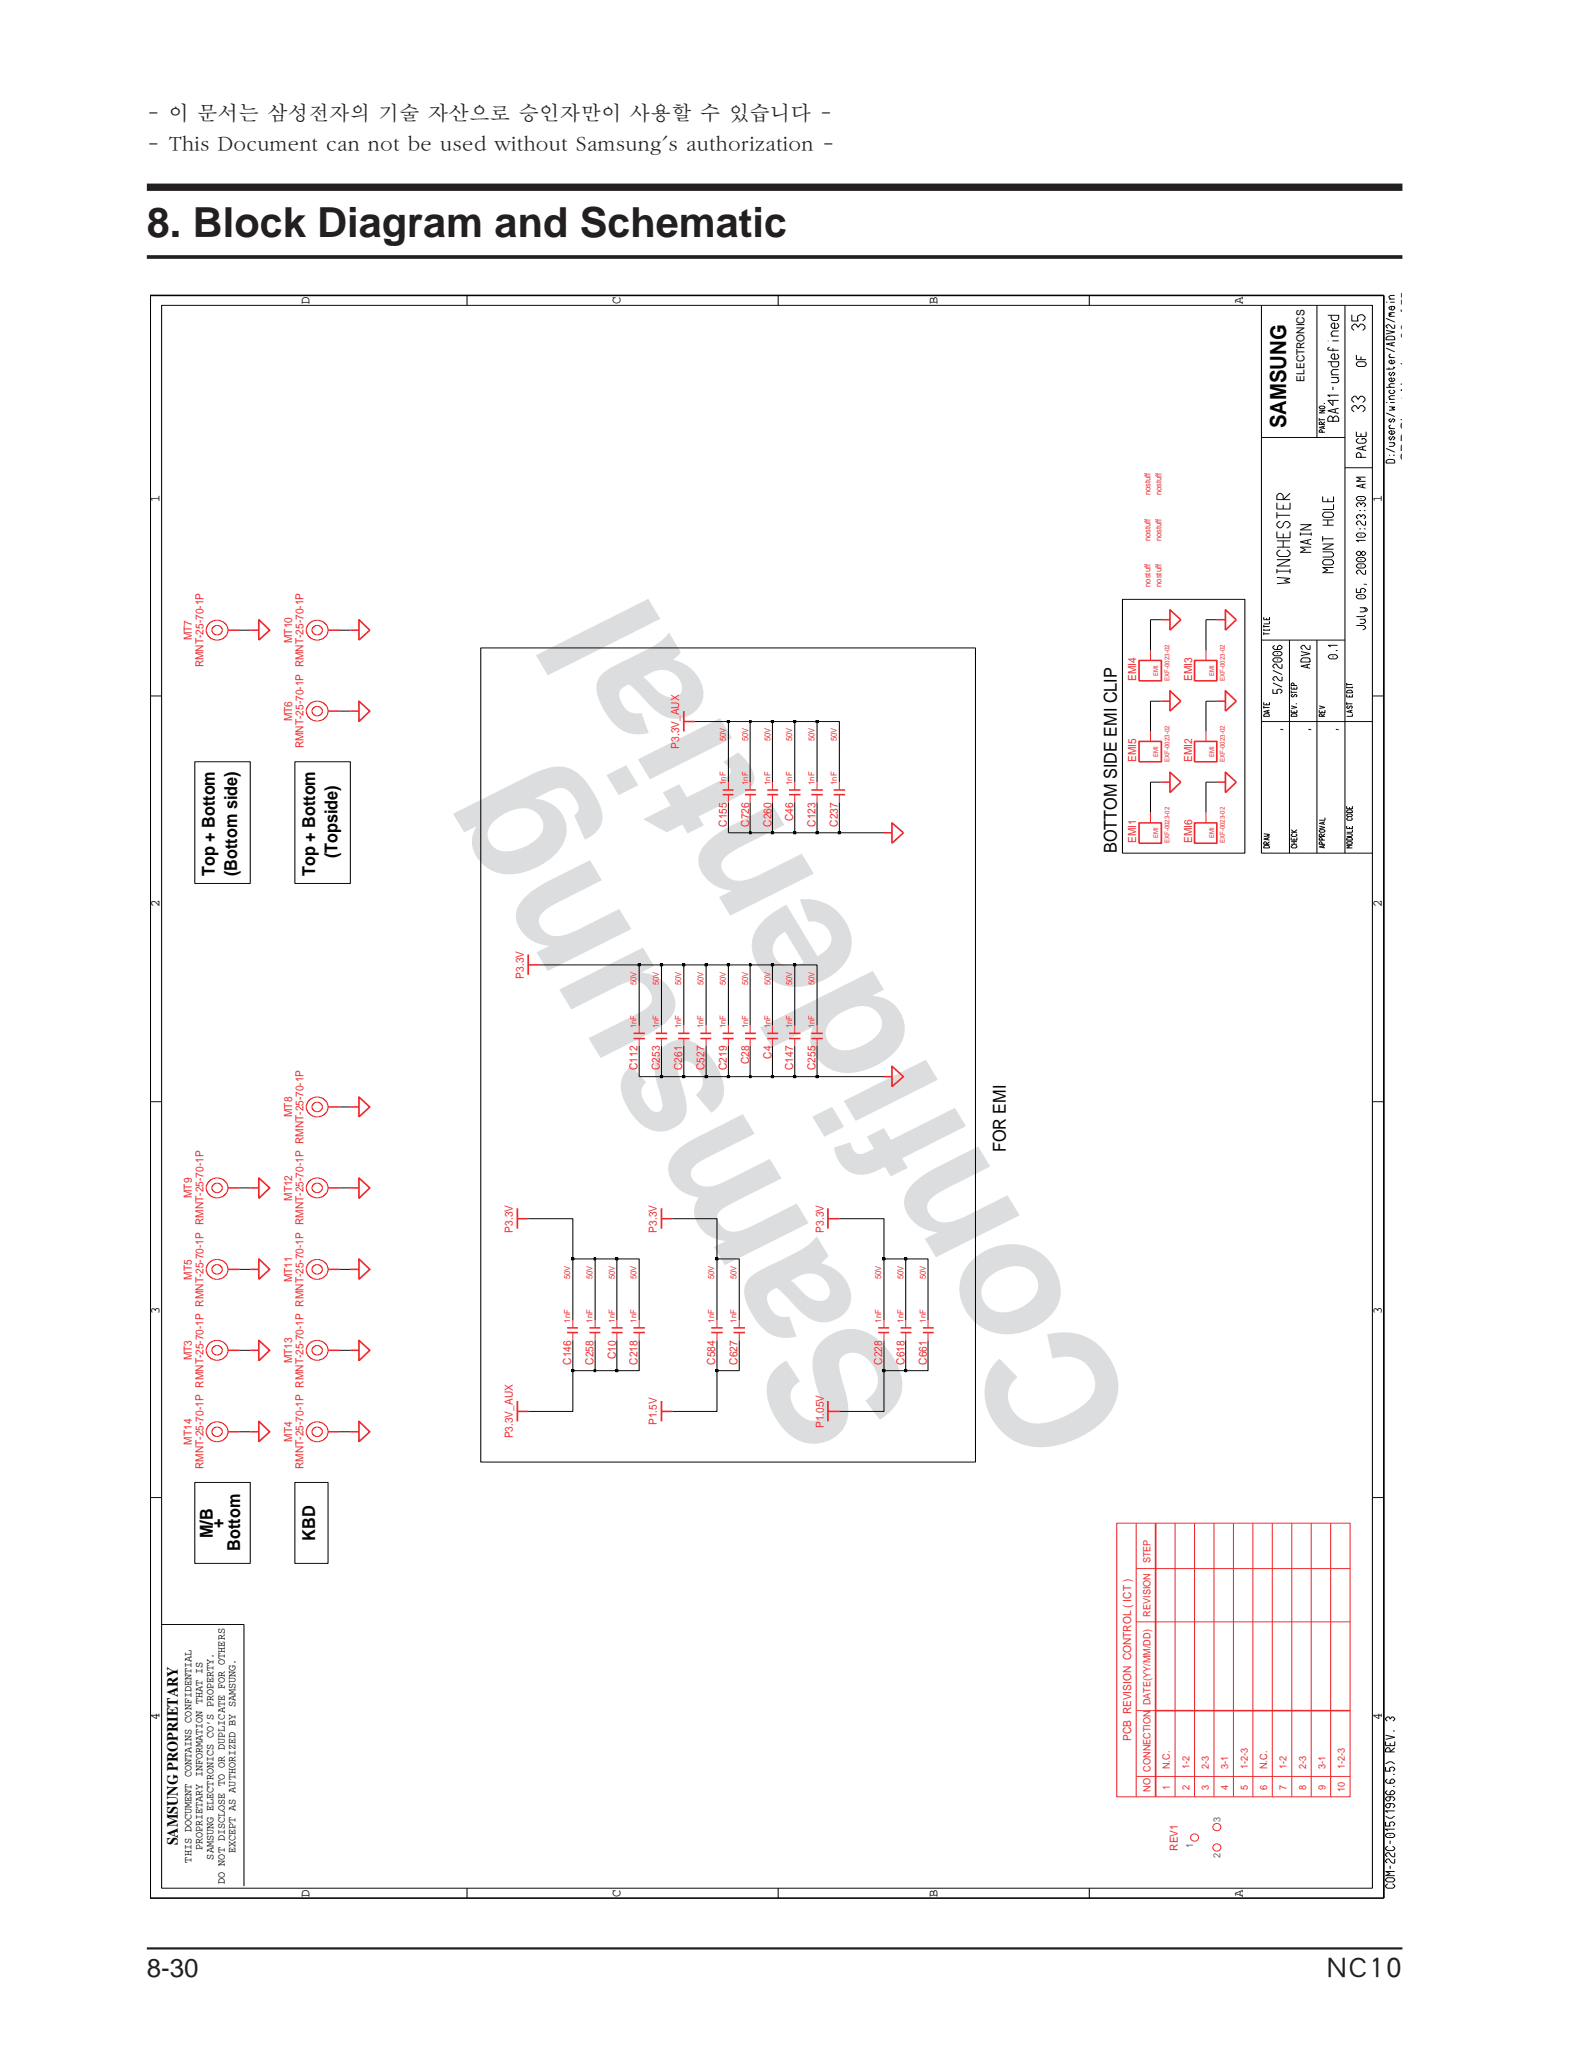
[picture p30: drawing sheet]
<svg xmlns="http://www.w3.org/2000/svg" width="216mm" height="280mm" viewBox="0 0 216 280" stroke-linecap="round" stroke-linejoin="round" font-family="sans-serif">
<defs><g id="words">
<g font-size="23.9" fill="#dcdddf">
<text x="125.2" y="191.6" transform="rotate(-121 125.2 191.6)">Samsung</text>
<text x="155.3" y="192.7" transform="rotate(-121 155.3 192.7)">Confidential</text>
</g>
<text font-size="5.6" fill="#231f20" x="20" y="32.3">8. Block Diagram and Schematic</text>
<g font-size="3.5" fill="#231f20">
<text x="20" y="269.2">8-30</text>
<text x="180.6" y="269">NC10</text>
</g>
<text font-size="3" fill="#030303" x="175.2" y="58.3" transform="rotate(-90 175.2 58.3)">SAMSUNG</text>
<g font-size="2.8" fill="#231f20">
<text x="20" y="16.3">- 이 문서는 삼성전자의 기술 자산으로 승인자만이 사용할 수 있습니다 -</text>
<text x="20" y="20.5">- This Document can not be used without Samsung's authorization -</text>
</g>
<g font-size="2.4" fill="#030303">
<text x="29.3" y="119.3" transform="rotate(-90 29.3 119.3)">Top + Bottom</text>
<text x="32.3" y="119.3" transform="rotate(-90 32.3 119.3)">(Bottom side)</text>
<text x="42.9" y="119.3" transform="rotate(-90 42.9 119.3)">Top + Bottom</text>
<text x="45.9" y="116.9" transform="rotate(-90 45.9 116.9)">(Topside)</text>
<text x="152.1" y="116.2" transform="rotate(-90 152.1 116.2)">BOTTOM SIDE EMI CLIP</text>
<text x="137" y="156.9" transform="rotate(-90 137 156.9)">FOR EMI</text>
<text x="29" y="209.5" transform="rotate(-90 29 209.5)">M/B</text>
<text x="30.4" y="208.1" transform="rotate(-90 30.4 208.1)">+</text>
<text x="42.9" y="209.9" transform="rotate(-90 42.9 209.9)">KBD</text>
<text x="32.7" y="211.2" transform="rotate(-90 32.7 211.2)">Bottom</text>
</g>
<text font-size="2.1" fill="#030303" x="24.2" y="251.3" transform="rotate(-90 24.2 251.3)">SAMSUNG PROPRIETARY</text>
<text font-size="1.9" fill="#231f20" x="192.2" y="62.7" transform="rotate(-90 192.2 62.7)">SRP Sheet Number: 30 of 55</text>
<g font-size="1.8" fill="#030303">
<text x="42.2" y="41.4" transform="rotate(-90 42.2 41.4)">D</text>
<text x="84.5" y="41.4" transform="rotate(-90 84.5 41.4)">C</text>
<text x="127.7" y="41.4" transform="rotate(-90 127.7 41.4)">B</text>
<text x="169.3" y="41.4" transform="rotate(-90 169.3 41.4)">A</text>
<text x="21.7" y="68.3" transform="rotate(-90 21.7 68.3)">1</text>
<text x="188.2" y="68.3" transform="rotate(-90 188.2 68.3)">1</text>
<text x="21.7" y="123.6" transform="rotate(-90 21.7 123.6)">2</text>
<text x="188.2" y="123.6" transform="rotate(-90 188.2 123.6)">2</text>
<text x="21.7" y="178.9" transform="rotate(-90 21.7 178.9)">3</text>
<text x="188.2" y="178.9" transform="rotate(-90 188.2 178.9)">3</text>
<text x="21.7" y="234.2" transform="rotate(-90 21.7 234.2)">4</text>
<text x="188.2" y="234.2" transform="rotate(-90 188.2 234.2)">4</text>
<text x="42.2" y="258.4" transform="rotate(-90 42.2 258.4)">D</text>
<text x="84.5" y="258.4" transform="rotate(-90 84.5 258.4)">C</text>
<text x="127.7" y="258.4" transform="rotate(-90 127.7 258.4)">B</text>
<text x="169.3" y="258.4" transform="rotate(-90 169.3 258.4)">A</text>
</g>
<g font-size="1.5" fill="#030303">
<text x="177.6" y="52" transform="rotate(-90 177.6 52)">ELECTRONICS</text>
<text x="26.1" y="253.7" transform="rotate(-90 26.1 253.7)">THIS DOCUMENT CONTAINS CONFIDENTIAL</text>
<text x="27.6" y="252" transform="rotate(-90 27.6 252)">PROPRIETARY INFORMATION THAT IS</text>
<text x="29.1" y="253.2" transform="rotate(-90 29.1 253.2)">SAMSUNG ELECTRONICS CO’S PROPERTY.</text>
<text x="30.6" y="256.6" transform="rotate(-90 30.6 256.6)">DO NOT DISCLOSE TO OR DUPLICATE FOR OTHERS</text>
<text x="32.1" y="252.4" transform="rotate(-90 32.1 252.4)">EXCEPT AS AUTHORIZED BY SAMSUNG.</text>
</g>
<g font-size="1.5" fill="#ee292e">
<text x="26.1" y="87.2" transform="rotate(-90 26.1 87.2)">MT7</text>
<text x="39.8" y="87.6" transform="rotate(-90 39.8 87.6)">MT10</text>
<text x="27.7" y="90.9" transform="rotate(-90 27.7 90.9)">RMNT-25-70-1P</text>
<text x="154.7" y="92.7" transform="rotate(-90 154.7 92.7)">EMI4</text>
<text x="162.4" y="92.7" transform="rotate(-90 162.4 92.7)">EMI3</text>
<text x="39.8" y="98.2" transform="rotate(-90 39.8 98.2)">MT6</text>
<text x="41.3" y="101.9" transform="rotate(-90 41.3 101.9)">RMNT-25-70-1P RMNT-25-70-1P</text>
<text x="92.5" y="102" transform="rotate(-90 92.5 102)">P3.3V_AUX</text>
<text x="154.7" y="103.7" transform="rotate(-90 154.7 103.7)">EMI5</text>
<text x="162.4" y="103.7" transform="rotate(-90 162.4 103.7)">EMI2</text>
<text x="99" y="112.6" transform="rotate(-90 99 112.6)">C155</text>
<text x="102" y="112.6" transform="rotate(-90 102 112.6)">C726</text>
<text x="105.1" y="112.6" transform="rotate(-90 105.1 112.6)">C260</text>
<text x="108" y="111.8" transform="rotate(-90 108 111.8)">C46</text>
<text x="111" y="112.6" transform="rotate(-90 111 112.6)">C123</text>
<text x="114.1" y="112.6" transform="rotate(-90 114.1 112.6)">C237</text>
<text x="154.7" y="114.8" transform="rotate(-90 154.7 114.8)">EMI1</text>
<text x="162.4" y="114.8" transform="rotate(-90 162.4 114.8)">EMI6</text>
<text x="71.3" y="133.3" transform="rotate(-90 71.3 133.3)">P3.3V</text>
<text x="86.8" y="145.7" transform="rotate(-90 86.8 145.7)">C112</text>
<text x="89.9" y="145.7" transform="rotate(-90 89.9 145.7)">C253</text>
<text x="92.9" y="145.7" transform="rotate(-90 92.9 145.7)">C261</text>
<text x="95.9" y="145.7" transform="rotate(-90 95.9 145.7)">C527</text>
<text x="99" y="145.7" transform="rotate(-90 99 145.7)">C219</text>
<text x="102" y="145" transform="rotate(-90 102 145)">C28</text>
<text x="105.1" y="144.2" transform="rotate(-90 105.1 144.2)">C4</text>
<text x="108" y="145.7" transform="rotate(-90 108 145.7)">C147</text>
<text x="111" y="145.7" transform="rotate(-90 111 145.7)">C255</text>
<text x="39.8" y="152.1" transform="rotate(-90 39.8 152.1)">MT8</text>
<text x="26.1" y="163.2" transform="rotate(-90 26.1 163.2)">MT9</text>
<text x="39.8" y="163.5" transform="rotate(-90 39.8 163.5)">MT12</text>
<text x="69.8" y="167.9" transform="rotate(-90 69.8 167.9)">P3.3V</text>
<text x="89.5" y="167.9" transform="rotate(-90 89.5 167.9)">P3.3V</text>
<text x="112.2" y="167.9" transform="rotate(-90 112.2 167.9)">P3.3V</text>
<text x="26.1" y="174.3" transform="rotate(-90 26.1 174.3)">MT5</text>
<text x="39.8" y="174.6" transform="rotate(-90 39.8 174.6)">MT11</text>
<text x="26.1" y="185.3" transform="rotate(-90 26.1 185.3)">MT3</text>
<text x="39.8" y="185.7" transform="rotate(-90 39.8 185.7)">MT13</text>
<text x="77.8" y="185.8" transform="rotate(-90 77.8 185.8)">C146</text>
<text x="80.8" y="185.8" transform="rotate(-90 80.8 185.8)">C258</text>
<text x="83.9" y="185.1" transform="rotate(-90 83.9 185.1)">C10</text>
<text x="86.8" y="185.8" transform="rotate(-90 86.8 185.8)">C218</text>
<text x="97.4" y="185.8" transform="rotate(-90 97.4 185.8)">C584</text>
<text x="100.5" y="185.8" transform="rotate(-90 100.5 185.8)">C627</text>
<text x="120.2" y="185.8" transform="rotate(-90 120.2 185.8)">C228</text>
<text x="123.2" y="185.8" transform="rotate(-90 123.2 185.8)">C618</text>
<text x="126.2" y="185.8" transform="rotate(-90 126.2 185.8)">C661</text>
<text x="26.1" y="196.8" transform="rotate(-90 26.1 196.8)">MT14</text>
<text x="39.8" y="196.4" transform="rotate(-90 39.8 196.4)">MT4</text>
<text x="69.8" y="195.9" transform="rotate(-90 69.8 195.9)">P3.3V_AUX</text>
<text x="89.5" y="194.1" transform="rotate(-90 89.5 194.1)">P1.5V</text>
<text x="112.2" y="194.5" transform="rotate(-90 112.2 194.5)">P1.05V</text>
<text x="27.7" y="200.1" transform="rotate(-90 27.7 200.1)">RMNT-25-70-1P RMNT-25-70-1P RMNT-25-70-1P RMNT-25-70-1P</text>
<text x="41.3" y="200.1" transform="rotate(-90 41.3 200.1)">RMNT-25-70-1P RMNT-25-70-1P RMNT-25-70-1P RMNT-25-70-1P RMNT-25-70-1P</text>
<text x="154" y="237.1" transform="rotate(-90 154 237.1)">PCB REVISION CONTROL ( ICT )</text>
<text x="160.4" y="252.1" transform="rotate(-90 160.4 252.1)">REV1</text>
</g>
<g font-size="1.4" fill="#ee292e">
<text x="156.7" y="212.9" transform="rotate(-90 156.7 212.9)">STEP</text>
<text x="156.7" y="220.2" transform="rotate(-90 156.7 220.2)">REVISION</text>
<text x="156.7" y="232.3" transform="rotate(-90 156.7 232.3)">DATE(YY/MM/DD)</text>
<text x="156.7" y="244" transform="rotate(-90 156.7 244)">NO CONNECTION</text>
<text x="159.3" y="240.9" transform="rotate(-90 159.3 240.9)">N.C.</text>
<text x="159.3" y="243.7" transform="rotate(-90 159.3 243.7)">1</text>
<text x="162" y="240.9" transform="rotate(-90 162 240.9)">1-2</text>
<text x="162" y="243.7" transform="rotate(-90 162 243.7)">2</text>
<text x="164.6" y="243.7" transform="rotate(-90 164.6 243.7)">3</text>
<text x="164.6" y="240.9" transform="rotate(-90 164.6 240.9)">2-3</text>
<text x="167.3" y="243.7" transform="rotate(-90 167.3 243.7)">4</text>
<text x="167.3" y="240.9" transform="rotate(-90 167.3 240.9)">3-1</text>
<text x="169.9" y="243.7" transform="rotate(-90 169.9 243.7)">5</text>
<text x="169.9" y="240.9" transform="rotate(-90 169.9 240.9)">1-2-3</text>
<text x="172.6" y="243.7" transform="rotate(-90 172.6 243.7)">6</text>
<text x="172.6" y="240.9" transform="rotate(-90 172.6 240.9)">N.C.</text>
<text x="175.2" y="243.7" transform="rotate(-90 175.2 243.7)">7</text>
<text x="175.2" y="240.9" transform="rotate(-90 175.2 240.9)">1-2</text>
<text x="177.9" y="243.7" transform="rotate(-90 177.9 243.7)">8</text>
<text x="177.9" y="240.9" transform="rotate(-90 177.9 240.9)">2-3</text>
<text x="180.5" y="243.7" transform="rotate(-90 180.5 243.7)">9</text>
<text x="180.5" y="240.9" transform="rotate(-90 180.5 240.9)">3-1</text>
<text x="183.2" y="244" transform="rotate(-90 183.2 244)">10</text>
<text x="183.2" y="240.9" transform="rotate(-90 183.2 240.9)">1-2-3</text>
</g>
<g font-size="1.4" fill="#2859a8">
<text x="162.5" y="251.7" transform="rotate(-90 162.5 251.7)">1</text>
<text x="166.2" y="248.2" transform="rotate(-90 166.2 248.2)">3</text>
<text x="166.2" y="253" transform="rotate(-90 166.2 253)">2</text>
</g>
<g font-size="1.1" fill="#ee292e">
<text x="156.7" y="67.5" transform="rotate(-90 156.7 67.5)">nostuff</text>
<text x="158.2" y="67.5" transform="rotate(-90 158.2 67.5)">nostuff</text>
<text x="156.7" y="73.7" transform="rotate(-90 156.7 73.7)">nostuff</text>
<text x="158.2" y="73.7" transform="rotate(-90 158.2 73.7)">nostuff</text>
<text x="156.7" y="79.9" transform="rotate(-90 156.7 79.9)">nostuff</text>
<text x="158.2" y="79.9" transform="rotate(-90 158.2 79.9)">nostuff</text>
<text x="98.8" y="101" transform="rotate(-90 98.8 101)">50V</text>
<text x="101.9" y="101" transform="rotate(-90 101.9 101)">50V</text>
<text x="104.9" y="101" transform="rotate(-90 104.9 101)">50V</text>
<text x="107.9" y="101" transform="rotate(-90 107.9 101)">50V</text>
<text x="110.9" y="101" transform="rotate(-90 110.9 101)">50V</text>
<text x="113.9" y="101" transform="rotate(-90 113.9 101)">50V</text>
<text x="98.8" y="106.9" transform="rotate(-90 98.8 106.9)">1nF</text>
<text x="101.9" y="106.9" transform="rotate(-90 101.9 106.9)">1nF</text>
<text x="104.9" y="106.9" transform="rotate(-90 104.9 106.9)">1nF</text>
<text x="107.9" y="106.9" transform="rotate(-90 107.9 106.9)">1nF</text>
<text x="110.9" y="106.9" transform="rotate(-90 110.9 106.9)">1nF</text>
<text x="113.9" y="106.9" transform="rotate(-90 113.9 106.9)">1nF</text>
<text x="86.7" y="134.2" transform="rotate(-90 86.7 134.2)">50V</text>
<text x="89.7" y="134.2" transform="rotate(-90 89.7 134.2)">50V</text>
<text x="92.8" y="134.2" transform="rotate(-90 92.8 134.2)">50V</text>
<text x="95.8" y="134.2" transform="rotate(-90 95.8 134.2)">50V</text>
<text x="98.8" y="134.2" transform="rotate(-90 98.8 134.2)">50V</text>
<text x="101.9" y="134.2" transform="rotate(-90 101.9 134.2)">50V</text>
<text x="104.9" y="134.2" transform="rotate(-90 104.9 134.2)">50V</text>
<text x="107.9" y="134.2" transform="rotate(-90 107.9 134.2)">50V</text>
<text x="110.9" y="134.2" transform="rotate(-90 110.9 134.2)">50V</text>
<text x="86.7" y="140" transform="rotate(-90 86.7 140)">1nF</text>
<text x="89.7" y="140" transform="rotate(-90 89.7 140)">1nF</text>
<text x="92.8" y="140" transform="rotate(-90 92.8 140)">1nF</text>
<text x="95.8" y="140" transform="rotate(-90 95.8 140)">1nF</text>
<text x="98.8" y="140" transform="rotate(-90 98.8 140)">1nF</text>
<text x="101.9" y="140" transform="rotate(-90 101.9 140)">1nF</text>
<text x="104.9" y="140" transform="rotate(-90 104.9 140)">1nF</text>
<text x="107.9" y="140" transform="rotate(-90 107.9 140)">1nF</text>
<text x="110.9" y="140" transform="rotate(-90 110.9 140)">1nF</text>
<text x="77.7" y="174.2" transform="rotate(-90 77.7 174.2)">50V</text>
<text x="80.7" y="174.2" transform="rotate(-90 80.7 174.2)">50V</text>
<text x="83.7" y="174.2" transform="rotate(-90 83.7 174.2)">50V</text>
<text x="86.7" y="174.2" transform="rotate(-90 86.7 174.2)">50V</text>
<text x="97.3" y="174.2" transform="rotate(-90 97.3 174.2)">50V</text>
<text x="100.3" y="174.2" transform="rotate(-90 100.3 174.2)">50V</text>
<text x="120" y="174.2" transform="rotate(-90 120 174.2)">50V</text>
<text x="123.1" y="174.2" transform="rotate(-90 123.1 174.2)">50V</text>
<text x="126.1" y="174.2" transform="rotate(-90 126.1 174.2)">50V</text>
<text x="77.7" y="180.1" transform="rotate(-90 77.7 180.1)">1nF</text>
<text x="80.7" y="180.1" transform="rotate(-90 80.7 180.1)">1nF</text>
<text x="83.7" y="180.1" transform="rotate(-90 83.7 180.1)">1nF</text>
<text x="86.7" y="180.1" transform="rotate(-90 86.7 180.1)">1nF</text>
<text x="97.3" y="180.1" transform="rotate(-90 97.3 180.1)">1nF</text>
<text x="100.3" y="180.1" transform="rotate(-90 100.3 180.1)">1nF</text>
<text x="120" y="180.1" transform="rotate(-90 120 180.1)">1nF</text>
<text x="123.1" y="180.1" transform="rotate(-90 123.1 180.1)">1nF</text>
<text x="126.1" y="180.1" transform="rotate(-90 126.1 180.1)">1nF</text>
</g>
<g font-size=".9" fill="#ee292e">
<text x="157.7" y="92" transform="rotate(-90 157.7 92)">EMI</text>
<text x="159.3" y="92.7" transform="rotate(-90 159.3 92.7)">EXF-0023-02</text>
<text x="165.4" y="92" transform="rotate(-90 165.4 92)">EMI</text>
<text x="166.8" y="92.7" transform="rotate(-90 166.8 92.7)">EXF-0023-02</text>
<text x="157.7" y="103.1" transform="rotate(-90 157.7 103.1)">EMI</text>
<text x="159.3" y="103.7" transform="rotate(-90 159.3 103.7)">EXF-0023-02</text>
<text x="165.4" y="103.1" transform="rotate(-90 165.4 103.1)">EMI</text>
<text x="166.8" y="103.7" transform="rotate(-90 166.8 103.7)">EXF-0023-02</text>
<text x="157.7" y="114.2" transform="rotate(-90 157.7 114.2)">EMI</text>
<text x="159.3" y="114.8" transform="rotate(-90 159.3 114.8)">EXF-0023-02</text>
<text x="165.4" y="114.2" transform="rotate(-90 165.4 114.2)">EMI</text>
<text x="166.8" y="114.8" transform="rotate(-90 166.8 114.8)">EXF-0023-02</text>
</g>
</g></defs>
<path d="M20 265.3h171" fill="none" stroke="#231f20" stroke-width=".3"/>
<path d="M20 25.5h171" fill="none" stroke="#231f20" stroke-width="1" stroke-linecap="butt"/>
<path d="M20 35h171" fill="none" stroke="#231f20" stroke-width=".5"/>
<path d="M20 40h170.9v220.9h-170.9z" fill="#fff"/>
<g fill="none" stroke="#ee292e" stroke-width=".14">
<path d="M28.3 85l.4-.3 .6-.2h.8l.7 .5 .2 .5v.6l-.2 .5-.3 .3-.6 .3h-.6l-.6-.2-.4-.4-.1-.3a1.1 1.1 0 0 1 0-1.1h.1zM28.9 85.5l.4-.3h.5l.5 .4v.4l-.3 .4-.7 .1-.4-.5zM42 96.1l.3-.4 .6-.2 .8 .1 .7 .5 .2 .5h.1v.5h-.1l-.2 .5-.3 .3-.6 .3h-.6l-.6-.2-.3-.4-.1-.3a1.1 1.1 0 0 1 0-1.1h.1zM42 85l.3-.3 .6-.2h.8l.7 .5 .2 .5h.1v.6h-.1l-.2 .5-.3 .3-.6 .3h-.6l-.6-.2-.3-.4-.1-.3a1.1 1.1 0 0 1 0-1.1h.1zM42.6 96.5l.4-.3h.4l.5 .4v.5l-.3 .3-.6 .1-.5-.4zM42.6 85.5l.4-.3h.4l.5 .4v.4l-.3 .4-.6 .1-.5-.5zM155.1 92.7h.1M156.7 88.6v1.3M156.7 99.6v1.4M162.7 92.7h.1M164.2 88.6v1.3M164.2 99.6v1.4"/>
<path d="M99.2 106.5v1.1M99.2 108.2v1.1M102.2 106.5v1.1M102.2 108.2v1.1M105.2 106.5v1.1M105.2 108.2v1.1M108.2 106.5v1.1M108.2 108.2v1.1M111.3 106.5v1.1M111.3 108.2v1.1M114.3 106.5v1.1M114.3 108.2v1.1"/>
<path d="M155.1 103.7h.1M155.1 114.8h.1M156.7 110.6v1.5M162.7 103.7h.1M162.7 114.8h.1M164.2 110.6v1.5M87.1 139.7v1M90.1 139.7v1M93.1 139.7v1M96.2 139.7v1M99.2 139.7v1M102.2 139.7v1"/>
<path d="M105.2 139.7v1M108.2 139.7v1M111.3 139.7v1M42 150l.3-.4 .6-.2 .8 .1 .7 .5 .2 .5h.1v.5h-.1l-.2 .5-.3 .3-.6 .3h-.6l-.6-.2-.3-.4-.1-.2a1.1 1.1 0 0 1 0-1.2h.1zM42.6 150.4l.4-.3h.4l.5 .4v.5l-.3 .3-.6 .1-.5-.4zM87.1 141.4v1M90.1 141.4v1M93.1 141.4v1M96.2 141.4v1M99.2 141.4v1M102.2 141.4v1M105.2 141.4v1"/>
<path d="M108.2 141.4v1M111.3 141.4v1M28.3 161l.4-.4 .6-.2 .8 .1 .7 .5 .2 .5v.6l-.2 .5-.3 .2-.6 .3h-.6l-.6-.2-.4-.3-.1-.3a1.1 1.1 0 0 1 0-1.2h.1zM28.3 172.1l.4-.4 .6-.2 .8 .1 .7 .5 .2 .5v.6l-.2 .5-.3 .2-.6 .3h-.6l-.6-.2-.4-.3-.1-.3a1.1 1.1 0 0 1 0-1.2h.1zM28.9 161.4l.4-.3h.5l.5 .5v.4l-.3 .3-.7 .1-.4-.4zM28.9 172.5l.4-.3h.5l.4 .3 .1 .6-.5 .4h-.5l-.4-.4zM42 161l.3-.4 .6-.2 .8 .1 .7 .5 .2 .5h.1v.6h-.1l-.2 .5-.3 .2-.6 .3h-.6l-.6-.2-.3-.3-.1-.3a1.1 1.1 0 0 1 0-1.2h.1zM42 172.1l.3-.4 .6-.2 .8 .1 .7 .5 .2 .5h.1v.6h-.1l-.2 .5-.3 .2-.6 .3h-.6l-.6-.2-.3-.3-.1-.3a1.1 1.1 0 0 1 0-1.2h.1zM42.6 161.4l.4-.3h.4l.5 .5v.4l-.3 .3-.6 .1-.5-.4zM42.6 172.5l.4-.3h.4l.4 .3 .1 .6-.5 .4h-.4l-.5-.4zM78 179.8v1M81.1 179.8v1"/>
<path d="M84 179.8v1M87.1 179.8v1M97.6 179.8v1M100.7 179.8v1M120.4 179.8v1M123.3 179.8v1M126.4 179.8v1M28.3 194.2l.4-.3 .6-.3 .8 .1 .7 .5 .2 .5v.6l-.2 .5-.3 .3-.6 .2h-.6l-.6-.2-.4-.3-.1-.3a1.1 1.1 0 0 1 0-1.2h.1zM28.3 183.1l.4-.3 .6-.3 .8 .1 .7 .5 .2 .5v.6l-.2 .5-.3 .3-.6 .2h-.6l-.6-.2-.4-.3-.1-.3a1.1 1.1 0 0 1 0-1.1h.1zM28.9 194.6l.4-.3h.5l.5 .5v.4l-.3 .4h-.7l-.4-.4zM28.9 183.5l.4-.2h.5l.4 .2 .1 .6-.5 .4h-.5l-.4-.4zM42 194.2l.3-.3 .6-.3 .8 .1 .7 .5 .2 .5h.1v.6h-.1l-.2 .5-.3 .3-.6 .2h-.6l-.6-.2-.3-.3-.1-.3a1.1 1.1 0 0 1 0-1.2h.1z"/>
<path d="M42 183.1l.3-.3 .6-.3 .8 .1 .7 .5 .2 .5h.1v.6h-.1l-.2 .5-.3 .3-.6 .2h-.6l-.6-.2-.3-.3-.1-.3a1.1 1.1 0 0 1 0-1.1h.1zM42.6 194.6l.4-.3h.4l.5 .5v.4l-.3 .4h-.6l-.5-.4zM42.6 183.5l.4-.2h.4l.4 .2 .1 .6-.5 .4h-.4l-.5-.4zM78 181.5v1M81.1 181.5v1M84 181.5v1M87.1 181.5v1M97.6 181.5v1M100.7 181.5v1M120.4 181.5v1M123.3 181.5v1M126.4 181.5v1"/>
<path d="M152.1 207.4h31.8v37.3h-31.8zM154.7 207.4v37.3M154.7 213.6h29.2M160 207.4v37.3M162.7 207.4v37.3M165.3 207.4v37.3M168 207.4v37.3M170.6 207.4v37.3M173.3 207.4v37.3M175.9 207.4v37.3M178.6 207.4v37.3M181.2 207.4v37.3"/>
<path d="M154.7 233h2.7M154.7 220.9h29.2M154.7 241.9h29.2"/>
<circle cx="162.7" cy="250.2" r=".52"/>
<circle cx="165.7" cy="251.6" r=".52"/>
<circle cx="165.7" cy="248.8" r=".52"/>
</g>
<g fill="none" stroke="#ee292e" stroke-width=".22">
<path d="M31 85.8h1.6M34.1 85.8h1.2M35.3 84.4l1.4 1.4-1.4 1.4zM44.7 96.8h1.5M44.7 85.8h1.5M47.7 96.8h1.2M47.7 85.8h1.2M48.9 95.5l1.5 1.3-1.5 1.5zM48.9 84.4l1.5 1.4-1.5 1.4zM93.1 98.3h1.5M93.1 96.8v2.8M155.1 89.9h3.1v2.8h-3.1z"/>
<path d="M158.2 84.4h1.1M158.2 95.5h1.1M159.3 83l1.5 1.4-1.5 1.4zM159.3 94.1l1.5 1.4-1.5 1.3zM162.7 89.9h3v2.8h-3zM165.7 84.4h1.2M165.7 95.5h1.2M166.9 83l1.5 1.4-1.5 1.4zM166.9 94.1l1.5 1.4-1.5 1.3zM98.4 108.2h1.5M98.4 107.6h1.5M101.5 108.2h1.4"/>
<path d="M101.5 107.6h1.4M104.5 108.2h1.5M104.5 107.6h1.5M107.5 107.6h1.5M107.5 108.2h1.5M110.5 107.6h1.6M110.5 108.2h1.6M113.5 108.2h1.6M113.5 107.6h1.6M120.4 113.4h1.1M121.5 112.1l1.5 1.3-1.5 1.4zM155.1 112.1h3.1v2.7h-3.1z"/>
<path d="M155.1 101h3.1v2.7h-3.1zM158.2 106.5h1.1M159.3 105.2l1.5 1.3-1.5 1.4zM162.7 101h3v2.7h-3zM162.7 112.1h3v2.7h-3zM165.7 106.5h1.2M166.9 105.2l1.5 1.3-1.5 1.4zM71.9 131.4h1.5M71.9 130v2.8M44.7 150.8h1.5M47.7 150.8h1.2M48.9 149.4l1.5 1.4-1.5 1.3z"/>
<path d="M86.3 141.4h1.5M86.3 140.7h1.5M89.3 141.4h1.6M89.3 140.7h1.6M92.3 140.7h1.6M92.3 141.4h1.6M95.4 141.4h1.5M95.4 140.7h1.5M98.4 141.4h1.5M98.4 140.7h1.5M101.5 141.4h1.4M101.5 140.7h1.4"/>
<path d="M104.5 141.4h1.5M104.5 140.7h1.5M107.5 140.7h1.5M107.5 141.4h1.5M110.5 140.7h1.6M110.5 141.4h1.6M120.4 146.6h1.1M121.5 145.2l1.5 1.4-1.5 1.4zM31 161.8h1.6M31 172.9h1.6M34.1 172.9h1.2M34.1 161.8h1.2"/>
<path d="M35.3 171.4l1.4 1.5-1.4 1.3zM35.3 160.4l1.4 1.4-1.4 1.4zM44.7 172.9h1.5M44.7 161.8h1.5M47.7 172.9h1.2M47.7 161.8h1.2M48.9 160.4l1.5 1.4-1.5 1.4zM48.9 171.4l1.5 1.5-1.5 1.3zM70.5 166h1.4M70.5 164.6v2.7M90.1 166h1.5M90.1 164.6v2.7"/>
<path d="M112.8 166h1.5M112.8 164.6v2.7M31 195h1.6M31 183.9h1.6M34.1 183.9h1.2M34.1 195h1.2M35.3 182.5l1.4 1.4-1.4 1.4zM35.3 193.6l1.4 1.4-1.4 1.3zM44.7 195h1.5M44.7 183.9h1.5M47.7 195h1.2M47.7 183.9h1.2"/>
<path d="M48.9 193.6l1.5 1.4-1.5 1.3zM48.9 182.5l1.5 1.4-1.5 1.4zM70.5 192.2h1.4M70.5 190.8v2.8M77.2 180.8h1.5M77.2 181.5h1.5M80.3 181.5h1.5M80.3 180.8h1.5M83.3 180.8h1.5M83.3 181.5h1.5M86.3 181.5h1.5M86.3 180.8h1.5"/>
<path d="M90.1 190.8v2.8M90.1 192.2h1.5M96.9 180.8h1.5M96.9 181.5h1.5M99.9 180.8h1.6M99.9 181.5h1.6M112.8 192.2h1.5M112.8 190.8v2.8M119.6 181.5h1.5M119.6 180.8h1.5M122.6 180.8h1.5M122.6 181.5h1.5"/>
<path d="M125.7 180.8h1.5M125.7 181.5h1.5M157.4 207.4v37.3M157.4 233h26.5"/>
</g>
<path d="M158.2 95.5h-1.5v4.1M158.2 84.4h-1.5v4.2M165.7 95.5h-1.5v4.1M165.7 84.4h-1.5v4.2M158.2 106.5h-1.5v4.1M165.7 106.5h-1.5v4.1M123.3 171.4h3.1v8.4M126.4 182.5v4.2h-3.1" fill="none" stroke="#030303" stroke-width=".14"/>
<path d="M123.2 186.5h.3v.3h-.3z" fill-rule="evenodd" fill="#030303"/>
<path d="M123.3 171.4v8.4M123.2 186.5h.3v.3h-.3zM123.3 182.5v4.2h-2.9" fill="none" stroke="#030303" stroke-width=".14"/>
<path d="M123.2 171.3h.3v.3h-.3z" fill-rule="evenodd" fill="#030303"/>
<path d="M120.4 171.4h2.9M123.2 171.3h.3v.3h-.3zM120.4 186.7v5.5h-6.1" fill="none" stroke="#030303" stroke-width=".14"/>
<path d="M120.2 186.5h.3v.3h-.3z" fill-rule="evenodd" fill="#030303"/>
<path d="M120.4 171.4v8.4M120.2 186.5h.3v.3h-.3zM120.4 182.5v4.2" fill="none" stroke="#030303" stroke-width=".14"/>
<path d="M120.2 171.3h.3v.3h-.3z" fill-rule="evenodd" fill="#030303"/>
<path d="M114.3 113.4h6.1M111.3 146.6h9.1M114.3 166h6.1v5.4M120.2 171.3h.3v.3h-.3z" fill="none" stroke="#030303" stroke-width=".14"/>
<path d="M114.2 113.3h.3v.3h-.3z" fill-rule="evenodd" fill="#030303"/>
<path d="M111.3 98.3h3v8.2M114.2 113.3h.3v.3h-.3zM114.3 109.3v4.1h-3" fill="none" stroke="#030303" stroke-width=".14"/>
<path d="M111.1 146.5h.3v.3h-.3z" fill-rule="evenodd" fill="#030303"/>
<path d="M108.2 131.4h3.1v8.3M111.1 146.5h.3v.3h-.3zM111.3 142.4v4.2h-3.1" fill="none" stroke="#030303" stroke-width=".14"/>
<path d="M111.1 113.3h.3v.3h-.3z" fill-rule="evenodd" fill="#030303"/>
<path d="M111.3 98.3v8.2M111.1 113.3h.3v.3h-.3zM111.3 109.3v4.1h-3.1" fill="none" stroke="#030303" stroke-width=".14"/>
<path d="M111.1 98.1h.3v.3h-.3z" fill-rule="evenodd" fill="#030303"/>
<path d="M108.2 98.3h3.1M111.1 98.1h.3v.3h-.3z" fill="none" stroke="#030303" stroke-width=".14"/>
<path d="M108.1 146.5h.3v.3h-.3z" fill-rule="evenodd" fill="#030303"/>
<path d="M108.2 131.4v8.3M108.1 146.5h.3v.3h-.3zM108.2 142.4v4.2h-3" fill="none" stroke="#030303" stroke-width=".14"/>
<path d="M108.1 131.3h.3v.3h-.3z" fill-rule="evenodd" fill="#030303"/>
<path d="M105.2 131.4h3M108.1 131.3h.3v.3h-.3z" fill="none" stroke="#030303" stroke-width=".14"/>
<path d="M108.1 113.3h.3v.3h-.3z" fill-rule="evenodd" fill="#030303"/>
<path d="M108.2 98.3v8.2M108.1 113.3h.3v.3h-.3zM108.2 109.3v4.1h-3" fill="none" stroke="#030303" stroke-width=".14"/>
<path d="M108.1 98.1h.3v.3h-.3z" fill-rule="evenodd" fill="#030303"/>
<path d="M105.2 98.3h3M108.1 98.1h.3v.3h-.3z" fill="none" stroke="#030303" stroke-width=".14"/>
<path d="M105 146.5h.4v.3h-.4z" fill-rule="evenodd" fill="#030303"/>
<path d="M105.2 131.4v8.3M105 146.5h.4v.3h-.4zM105.2 142.4v4.2h-3" fill="none" stroke="#030303" stroke-width=".14"/>
<path d="M105 131.3h.4v.3h-.4z" fill-rule="evenodd" fill="#030303"/>
<path d="M102.2 131.4h3M105 131.3h.4v.3h-.4z" fill="none" stroke="#030303" stroke-width=".14"/>
<path d="M105 113.3h.4v.3h-.4z" fill-rule="evenodd" fill="#030303"/>
<path d="M105.2 98.3v8.2M105 113.3h.4v.3h-.4zM105.2 109.3v4.1h-3" fill="none" stroke="#030303" stroke-width=".14"/>
<path d="M105 98.1h.4v.3h-.4z" fill-rule="evenodd" fill="#030303"/>
<path d="M102.2 98.3h3M105 98.1h.4v.3h-.4z" fill="none" stroke="#030303" stroke-width=".14"/>
<path d="M102.1 146.5h.2v.3h-.2z" fill-rule="evenodd" fill="#030303"/>
<path d="M102.2 131.4v8.3M102.1 146.5h.2v.3h-.2zM102.2 142.4v4.2h-3" fill="none" stroke="#030303" stroke-width=".14"/>
<path d="M102.1 131.3h.2v.3h-.2z" fill-rule="evenodd" fill="#030303"/>
<path d="M99.2 131.4h3M102.1 131.3h.2v.3h-.2z" fill="none" stroke="#030303" stroke-width=".14"/>
<path d="M102.1 113.3h.2v.3h-.2z" fill-rule="evenodd" fill="#030303"/>
<path d="M102.2 98.3v8.2M102.1 113.3h.2v.3h-.2zM102.2 109.3v4.1h-3" fill="none" stroke="#030303" stroke-width=".14"/>
<path d="M102.1 98.1h.2v.3h-.2z" fill-rule="evenodd" fill="#030303"/>
<path d="M99.2 98.3h3M102.1 98.1h.2v.3h-.2zM97.6 171.4h3.1v8.4M100.7 182.5v4.2h-3.1" fill="none" stroke="#030303" stroke-width=".14"/>
<path d="M99 146.5h.4v.3h-.4z" fill-rule="evenodd" fill="#030303"/>
<path d="M99.2 131.4v8.3M99 146.5h.4v.3h-.4zM99.2 142.4v4.2h-3" fill="none" stroke="#030303" stroke-width=".14"/>
<path d="M99 131.3h.4v.3h-.4z" fill-rule="evenodd" fill="#030303"/>
<path d="M99.2 98.3v8.2M99.2 109.3v4.1M96.2 131.4h3M99 131.3h.4v.3h-.4z" fill="none" stroke="#030303" stroke-width=".14"/>
<path d="M99 98.1h.4v.3h-.4z" fill-rule="evenodd" fill="#030303"/>
<path d="M94.6 98.3h4.6M99 98.1h.4v.3h-.4zM97.6 186.7v5.5h-6" fill="none" stroke="#030303" stroke-width=".14"/>
<path d="M97.5 186.5h.3v.3h-.3z" fill-rule="evenodd" fill="#030303"/>
<path d="M97.6 171.4v8.4M97.5 186.5h.3v.3h-.3zM97.6 182.5v4.2" fill="none" stroke="#030303" stroke-width=".14"/>
<path d="M97.5 171.3h.3v.3h-.3z" fill-rule="evenodd" fill="#030303"/>
<path d="M91.6 166h6v5.4M97.5 171.3h.3v.3h-.3z" fill="none" stroke="#030303" stroke-width=".14"/>
<path d="M96 146.5h.3v.3h-.3z" fill-rule="evenodd" fill="#030303"/>
<path d="M96.2 131.4v8.3M96 146.5h.3v.3h-.3zM96.2 142.4v4.2h-3.1" fill="none" stroke="#030303" stroke-width=".14"/>
<path d="M96 131.3h.3v.3h-.3z" fill-rule="evenodd" fill="#030303"/>
<path d="M93.1 131.4h3.1M96 131.3h.3v.3h-.3z" fill="none" stroke="#030303" stroke-width=".14"/>
<path d="M93 146.5h.3v.3h-.3z" fill-rule="evenodd" fill="#030303"/>
<path d="M93.1 131.4v8.3M93 146.5h.3v.3h-.3zM93.1 142.4v4.2h-3" fill="none" stroke="#030303" stroke-width=".14"/>
<path d="M93 131.3h.3v.3h-.3z" fill-rule="evenodd" fill="#030303"/>
<path d="M90.1 131.4h3M93 131.3h.3v.3h-.3z" fill="none" stroke="#030303" stroke-width=".14"/>
<path d="M89.9 146.5h.3v.3h-.3z" fill-rule="evenodd" fill="#030303"/>
<path d="M90.1 131.4v8.3M89.9 146.5h.3v.3h-.3zM90.1 142.4v4.2h-3" fill="none" stroke="#030303" stroke-width=".14"/>
<path d="M89.9 131.3h.3v.3h-.3z" fill-rule="evenodd" fill="#030303"/>
<path d="M89.9 131.3h.3v.3h-.3zM90.1 131.4h-3v8.3M87.1 142.4v4.2M84 171.4h3.1v8.4M87.1 182.5v4.2h-3.1" fill="none" stroke="#030303" stroke-width=".14"/>
<path d="M86.9 131.3h.3v.3h-.3z" fill-rule="evenodd" fill="#030303"/>
<path d="M73.4 131.4h13.7M86.9 131.3h.3v.3h-.3z" fill="none" stroke="#030303" stroke-width=".14"/>
<path d="M83.9 186.5h.3v.3h-.3z" fill-rule="evenodd" fill="#030303"/>
<path d="M84 171.4v8.4M83.9 186.5h.3v.3h-.3zM84 182.5v4.2h-2.9" fill="none" stroke="#030303" stroke-width=".14"/>
<path d="M83.9 171.3h.3v.3h-.3z" fill-rule="evenodd" fill="#030303"/>
<path d="M81.1 171.4h2.9M83.9 171.3h.3v.3h-.3z" fill="none" stroke="#030303" stroke-width=".14"/>
<path d="M80.9 186.5h.2v.3h-.2z" fill-rule="evenodd" fill="#030303"/>
<path d="M81.1 171.4v8.4M80.9 186.5h.2v.3h-.2zM81.1 182.5v4.2h-3.1" fill="none" stroke="#030303" stroke-width=".14"/>
<path d="M80.9 171.3h.2v.3h-.2z" fill-rule="evenodd" fill="#030303"/>
<path d="M78 171.4h3.1M80.9 171.3h.2v.3h-.2zM78 186.7v5.5h-6.1" fill="none" stroke="#030303" stroke-width=".14"/>
<path d="M77.9 186.5h.3v.3h-.3z" fill-rule="evenodd" fill="#030303"/>
<path d="M78 171.4v8.4M77.9 186.5h.3v.3h-.3zM78 182.5v4.2" fill="none" stroke="#030303" stroke-width=".14"/>
<path d="M77.9 171.3h.3v.3h-.3z" fill-rule="evenodd" fill="#030303"/>
<g fill="none" stroke="#030303" stroke-width=".14">
<path d="M22 41.6h164.9v215.5h-164.9zM63.6 40.2v1.4M106 40.2v1.4M148.4 40.2v1.4M171.8 41.6v74.6h15.1M171.8 59.6h11.4M179.4 41.6v18M179.7 55.5l.1-.2h.5l.1 .2-.1 .2h-.5zM179.7 55.9h.7l-.7 .3h.7M179.7 56.9v.4M179.7 57.2h.7M180.1 58.9v-.2l-.2-.2-.2 .2v.2h.7"/>
<path d="M180.2 58.1v.2M180.3 55h.1M180.4 57.4l-.3 .4v-.2l-.2-.2-.2 .2v.2h.7M180.4 58l-.7 .2 .7 .2M180.8 49.3h1.5v.5l-.2 .2h-.6l-.2-.2v-.5M180.8 42.9h1.5v.5l-.2 .2h-.6l-.2-.2v-.5M180.8 46.4h.1M181.1 47.3l-.3 .1v.2l1.5 .1M181.3 51.4h1M181.3 45.8h1M181.3 51h1M181.5 46.4h.8"/>
<path d="M181.5 56.9l.3-.2h.3l.2 .2v.5h-1.5v-.5l.3-.2h.2l.2 .2v.5M181.5 47.4v.4M181.5 52.7v.4M181.8 55.7v.5M182.1 48.2l.2 .3v.2l-.2 .2h-.6l-.2-.2v-.3l.2-.2h.3v.7M182.1 51.4l.2 .3v.2l-.2 .2h-.8M182.1 44l.2 .3v.2l-.2 .2h-.6l-.2-.2v-.3l.2-.2h.3v.7M182.3 50.3h-.8l-.2 .3v.2l.2 .2M182.3 53.8h-1.5l.3 .2M182.3 45.1h-.8l-.2 .3v.2l.2 .2M182.3 55.6l-1.5 .4 1.5 .3M182.3 54.5h-1.5l.7 .7v-.7"/>
<path d="M183.2 41.6v74.6M184.1 42.9v.8h.9l-.1-.6 .1-.1 .3-.1h.3l.3 .2v.3l-.3 .3M184.4 45l-.3-.3v-.3l.3-.3h.3l.3 .5 .3-.5h.3l.3 .3v.3l-.3 .3M184.4 54.8l-.3-.3v-.3l.3-.2h.3l.3 .4 .3-.4h.3l.3 .2v.3l-.3 .3M184.4 56.1l-.3-.3v-.3l.3-.3h.3l.3 .5 .3-.5h.3l.3 .3v.3l-.3 .3M184.7 58.8v.6h1.4v-.6M184.7 48.3v.7h1.4M184.7 49.5l.3-.2h.8l.3 .2v.2l-.3 .2h-.8l-.3-.2zM185 59.7l-.3 .2v.2l.3 .3h.8l.3-.3v-.2l-.3-.2h-.3v.2M185.4 48.6v.4M185.4 59v.4M188.8 54.8h.1"/>
<path d="M188.8 41.2h.1M188.8 45l1.1 .2-1.1 .3M188.8 46l.3-.2h.5l.3 .1v.4h-1.1zM188.8 56.2l1.1 .5M188.8 52.8h1.1M188.8 47.4l1.1 .5M188.8 43.4l1.1 .5M189.2 55.4l.7 .1-.3 .1 .3 .2-.7 .1M189.2 54.4h.7M189.2 50v.3M189.2 43.1h.7M189.2 40.7h.7"/>
<path d="M189.2 58.4h.7M189.2 48.7h.7M189.3 54.8h.6M189.3 41.2h.6M189.4 59.4l-.2 .2v.1l.2 .2 .3-.5 .2 .2v.1l-.2 .2M189.4 57l-.2 .2v.1l.2 .2 .3-.5 .2 .2v.1l-.2 .2M189.4 50.7l-.2 .1v.2l.2 .2 .3-.5 .2 .1v.2l-.2 .2M189.4 57.9l-.2 .1v.2l.2 .2M189.4 48.2l-.2 .1v.2l.2 .2M189.4 53.1l-.2 .1v.2l.2 .2h.3l.2-.2v-.2l-.2-.1M189.6 41.7l-.1 .2 .1 .3h.1l.2-.2v-.1l-.2-.2M189.6 46.7v.4"/>
<path d="M189.7 50h.2l-.2 .3h-.9M189.7 58.7l.2 .1v.1l-.2 .3h-.3l-.2-.3v-.1l.4-.1v.5M189.7 51.5l.2 .1v.2l-.2 .2h-.3l-.2-.2v-.2l.4-.1v.5M189.7 49.1l.2 .1v.1l-.2 .2h-.3l-.2-.2v-.1l.4-.1v.4M189.9 52.3h-.5l-.2 .1v.1l.2 .3M189.9 41.7h-.5l-.2 .2v.1l.2 .2M189.9 44.2v.5l-.3-.1-.4-.4-.4 .2v.1l.2 .2M189.9 46.6l-1.1 .2 1.1 .3M189.9 53.9h-.5l-.2 .1v.2l.2 .2M189.9 42.6l-.7 .1 .3 .1-.3 .1v.1l.2 .1M189.9 40.2h-.5l-.2 .2v.1l.2 .2M173.9 78.6l1.8 .2-.8 .3 .8 .2-1.8 .2"/>
<path d="M173.9 73.7h1.8M173.9 76.2h1.8l-1.8 .9h1.8M173.9 72.4v.8h1.8v-.8M173.9 68.5v.8h1.8v-.8M173.9 74.5h1.8M173.9 69.7v.9M173.9 77.5v.6M173.9 77.8h1.8M173.9 70.2h1.8M174.4 74.9h-.2l-.3 .3v.3l.3 .3h1.2l.3-.3v-.3l-.3-.3h-.2M174.4 71h-.2l-.3 .3v.3l.3 .3h.2l.4-.3v-.3l.3-.3h.3l.3 .3v.3l-.3 .3h-.2M174.8 68.8v.5"/>
<path d="M174.8 72.7v.5M174.8 73.7v.8M175.7 67.2l-.9 .8v-.5l-.4-.3h-.2l-.3 .3v.5h1.8M175.7 77.5v.6M177.1 71.5h1.5l-1.5 .7h1.5M177.1 72.5v.4M177.1 72.7h1.5M178.1 73.6v.4M178.6 73.4l-1.5 .4 1.5 .4M178.6 72.5v.4M178.6 74.5h-1.5l.7 .4-.7 .3h1.5M180.1 75.2h1.3l.2 .2v.3l-.2 .2h-1.3"/>
<path d="M180.1 67.6v.7h1.5v-.7M180.1 73v.7M180.1 73.4h1.5M180.1 70.8h1.5M180.1 74.1h1.5l-1.5 .7h1.5M180.1 71.5h1.5M180.4 76.2h1l.2 .3v.2l-.2 .2h-1l-.3-.2v-.2zM180.4 69.7h1l.2 .3v.2l-.2 .3h-1l-.3-.3v-.2zM180.8 67.9v.4M180.8 70.8v.7M181.6 77.3h-1.5l.7 .3-.7 .4h1.5M181.6 68.7v.7h-1.5"/>
<path d="M183.2 63.7h3.7M184.7 75.3l.3-.2h.2l.4 .6h.1l.3-.3v-.1l-.3-.2h-.1l-.4 .6h-.2l-.3-.3zM184.7 77l.3-.2h.7l.3 .2v.1l-.3 .3h-.7l-.3-.3zM184.7 76.1l.3-.2h.7l.3 .2v.2l-.3 .2h-.7l-.3-.2zM184.7 72.8l.3-.2h.7l.3 .2v.1l-.3 .3h-.7l-.3-.3zM184.7 67.8l.3-.2h.7l.3 .2v.2l-.3 .2h-.7l-.3-.2zM185 70.7l-.3-.2v-.2l.3-.2h.2l.2 .3 .2-.3h.1l.3 .2v.2l-.3 .2M185 69l-.3-.2v-.1l.3-.2h.2l.2 .3 .2-.3h.1l.3 .2v.1l-.3 .2M185.1 72h.3M185.1 69.5h.3M185.3 77.1h.1M185.3 76.2h.1"/>
<path d="M185.3 72.9h.1M185.3 67.9h.1M185.4 62.3v-.4l-.3-.3h-.1l-.3 .3v.4h1.4M185.6 60.9v.4M185.6 66v.4M185.7 79.6h.4M185.7 72h.3M185.7 69.5h.3M186 73.6h-1.3l.3 .2M186 77.6v.6l-.4-.1-.4-.5h-.2l-.3 .3v.1l.3 .2M186 71v.5h-.4l-.4-.5h-.2l-.3 .2v.1l.3 .2M186 65.9l-1.3 .3 1.3 .3"/>
<path d="M186 65h-1.3l.7 .3-.7 .3h1.3M186.1 60.7l-1.4 .4 1.4 .3M188.8 62.8l.3-.2h.5h.3v.5h-1.1zM188.8 61.1l1.1 .5M189.2 62h.1M189.2 60.3h.7M189.7 60.3l.2 .1v.2l-.2 .2h-.5M189.7 62h.2M20.5 94.8h1.5M32.6 85.8h1.5M46.2 96.8h1.5M46.2 85.8h1.5"/>
<path d="M65.5 88.2h67.4v110.9h-67.4zM152.9 81.6h16.6v34.6h-16.6zM171.8 87.2h11.4M171.8 98.3h15.1M172.1 95.6v.4h.8v-.4M172.1 84v.4h.8v-.4M172.1 85.8h.8M172.1 85.1v.4M172.1 85.7v.2M172.1 86.1v.4M172.1 96.1v.4M172.1 96.3h.8"/>
<path d="M172.1 86.3h.8M172.1 85.3h.8M172.2 97.3l.5-.1 .2 .4h-.8zM172.5 84.2v.2M172.5 95.8v.2M172.7 96.8v.2M172.9 84.6v.4h-.8M172.9 85.7v.2M172.9 96.7l-.8 .2 .8 .2M173.4 93.9v.5h.6l-.1-.2 .1-.3h.4l.2 .2v.1l-.2 .2M173.4 91.3l1.2 .6M173.4 89.8l.2-.2h.8l.2 .2v.1l-.2 .3h-.8l-.2-.3z"/>
<path d="M173.4 89l.2-.3h.8l.2 .3v.1l-.2 .2h-.8l-.2-.2zM173.4 93l1.2 .6M173.6 87.9l-.2 .2v.1l.2 .3h.8l.2-.3v-.1l-.2-.2h-.2l-.2 .2v.4M173.9 89.9h.2M173.9 89h.2M174.4 99.3l.4 .1M174.6 92.2v.5l-.4-.1-.4-.4h-.2l-.2 .2v.1l.2 .2M174.6 90.4v.6l-.4-.1-.4-.5h-.2l-.2 .3v.1l.2 .2M175.6 87.2v29M175.8 96.7v.4h.8v-.4M175.8 93.5v.4h.8v-.4M175.8 94.1v.3"/>
<path d="M175.8 96.1l.8 .2-.8 .2M175.8 94.3h.8M175.9 97.3l.6-.1 .1 .4h-.8zM176.1 94.6l-.3 .2 .3 .1 .4-.3 .1 .1-.1 .2M176.2 93.4v-.3l-.1-.1-.3 .1v.3h.8M176.2 93.6v.3M176.2 96.8v.3M176.5 95.8h.1M177.2 88.7l1.2 .3-1.2 .3M177.3 89.7l.2-.1 .8 .1 .1 .5h-1.2v-.3zM178 90.5v.4M178.2 99.3l.4 .1"/>
<path d="M178.4 87.9v.6l-.4-.1-.4-.5h-.2l-.2 .2v.1l.2 .3M178.4 90.4l-1.2 .3 1.2 .3M179.4 87.2v29M179.7 96.7v.4h.7v-.4M179.7 96.1l.7 .2-.7 .2M180.1 96.8v.3M180.4 97.2l-.3 .4v-.3l-.2-.1-.2 .1v.3h.7M180.9 89.4l.2-.2h.8l.3 .2v.1l-.3 .2h-.8l-.2-.2zM181.5 89.4h.1M181.9 88.6h.3M181.9 99.3l.4 .1M182.2 87.9h-1.3l.3 .2"/>
<path d="M183.4 94.6v.3h.8v-.3M183.4 95.8h.8M183.4 93v.4M183.4 93.5v.2M183.4 95.6v.4M183.4 93.6h.8M183.4 93.2h.8M183.5 94.1l.5-.1 .2 .4h-.8zM183.6 96.1l-.2 .2 .2 .2 .4-.4 .2 .2-.2 .2M183.8 94.7v.2M184 96.8v.2M184.2 93.5v.2"/>
<path d="M184.2 97.2v.4h-.8M184.2 96.7l-.8 .2 .8 .2M184.7 85.2h1l.3 .2v.1l-.3 .2h-.1M184.7 81.2l.3-.2h.7l.3 .2v.1l-.3 .3h-.7l-.3-.3zM184.7 80.1v.6h.7l-.1-.4 .1-.1 .2-.1h.1l.3 .2v.2l-.3 .2M185.2 84.3h.8M185.2 82.8h.8l.2 .2v.1l-.2 .2M185.3 81.3h.1M185.7 82.8l.3 .2v.1l-.3 .2h-.5M185.7 84.3l.3 .2v.2l-.3 .2h-.5M186 83.8l-.3 .2h-1M186.9 94.8h1.6"/>
<path d="M26.5 103.7h7.6v16.6h-7.6zM40.2 103.7h7.5v16.6h-7.5zM172.1 113.6h.8l-.3 .2h.3l-.8 .1M172.2 115.2l.5-.1 .2 .4h-.8zM172.7 114.1v.2M172.9 114.6l-.4 .4v-.2l-.2-.2-.2 .2v.2h.8M172.9 114.1l-.8 .2 .8 .1M175.8 113l.4 .3 .4-.3M175.8 114.6h.8M175.8 114.1v.3h.8v-.3M175.8 113.3h.8M175.8 115h.8"/>
<path d="M176.1 113.6l-.3 .1 .2 .2h.5l.1-.1-.1-.2M176.1 115.1l-.3 .2 .2 .2h.5l.1-.2-.1-.2M176.2 114.2v.2M176.2 114.6v.4M179.7 113.1l.1-.1h.5l.1 .2-.1 .1h-.5zM179.7 112.5l.7 .2-.7 .1M180.1 115v-.2l-.2-.2-.2 .2v.2h.7M180.1 114.4v-.2l-.2-.1-.2 .1v.2h.7M180.2 112v.2M180.2 115.2v.2M180.4 113.6l-.3 .3v-.2l-.2-.1-.2 .1v.2h.7M180.4 115.1l-.7 .2 .7 .2"/>
<path d="M180.4 111.9l-.7 .2 .7 .2M180.4 111.4v.3h-.7M183.4 114.8l.2-.2h.4l.2 .2-.2 .2h-.4zM183.4 111l.2-.1h.4l.2 .2-.2 .1h-.4zM183.4 112.5v.3h.8v-.3M183.4 109.8v.3h.8v-.3M183.4 113.6h.6l.2 .1-.2 .2h-.6M183.5 114.1h.5l.2 .3h-.8zM183.5 110.4l.5-.1 .2 .3h-.8zM183.6 111.4l-.2 .1 .2 .2h.4l.2-.1-.2-.2M183.8 109.9v.2M183.8 112.6v.2"/>
<path d="M184.2 115.1h-.8l.4 .2-.4 .2h.8M184.2 113v.3h-.8M20.5 150h1.5M46.2 150.8h1.5M186.9 150h1.6M32.6 172.9h1.5M32.6 161.8h1.5M46.2 161.8h1.5M46.2 172.9h1.5M71.9 166h6.1v5.4M77.9 171.3h.3v.3h-.3zM32.6 195h1.5"/>
<path d="M32.6 183.9h1.5M46.2 183.9h1.5M46.2 195h1.5M20.5 204h1.5M26.5 201.9h7.6v11h-7.6zM40.2 201.9h4.5v11h-4.5zM186.9 204h1.6M22 221.2h11.2v35.7M188.7 237.2v.5h1.2v-.5M188.7 236.3l1.2 .3-1.2 .3M188.9 234.4l-.2-.2v-.2l.2-.2h.3l.1 .3 .3-.3h.1l.2 .2v.2l-.2 .2M189.3 237.4v.3"/>
<path d="M189.7 235.7h.2M189.9 238l-.6 .6v-.4l-.1-.2h-.3l-.2 .2v.4h1.2M63.6 257.1v1.4M106 257.1v1.4M148.4 257.1v1.4M188.7 255.9l.2-.2h.8l.2 .2v.2l-.2 .2h-.8l-.2-.2zM188.7 249.9l.2-.2h.8l.2 .2v.1l-.2 .2h-.8l-.2-.2zM188.7 247.3a.8 .8 0 0 0 1.2 0M188.7 248.1v.6h.6l-.1-.4 .1-.1 .3-.1h.1l.2 .2v.2l-.2 .2M188.7 240.6v.6h.6l-.1-.3 .1-.2 .3-.1h.1l.2 .3v.1l-.2 .2M188.7 240.2a.8 .8 0 0 1 1.2 0M188.9 243.8l-.2 .3v.1l.2 .2h.8l.2-.2v-.1l-.2-.3h-.1l-.3 .3v.3"/>
<path d="M188.9 242.3l-.2 .2v.1l.2 .3h.8l.2-.3v-.1l-.2-.2h-.1l-.3 .2v.4M189 256.6l-.3 .2v.1l.2 .2h.8l.2-.2v-.1l-.3-.2M189 251.5l-.3 .2v.1l.2 .2h.8l.2-.2v-.1l-.3-.2M189.2 250h.2M189.3 250.7v.4M189.3 254.1v.4M189.3 245.6v.4l-.1 .2h-.3l-.2-.2v-.2l.2-.2h.8l.2 .2v.2l-.2 .2M189.3 244.7v.4l-.1 .2h-.3l-.2-.2v-.2l.2-.2h.8l.2 .2v.2l-.2 .2M189.7 243.3h.2M189.7 241.6h.2M189.9 249.1h-1.2l.3 .2M189.9 246.6h-1.2l.3 .2"/>
<path d="M189.9 253.2v.5h-.3l-.4-.5h-.3l-.2 .2v.1l.2 .2M189.9 252.3v.6l-.3-.1-.4-.5h-.3l-.2 .2v.2l.2 .2M189.9 254.9h-1.2l.6 .3-.6 .2h1.2"/>
</g>
<path d="M20.5 40.2h168v218.3h-168z" fill="none" stroke="#030303" stroke-width=".22"/>
<use href="#words"/>
</svg>
